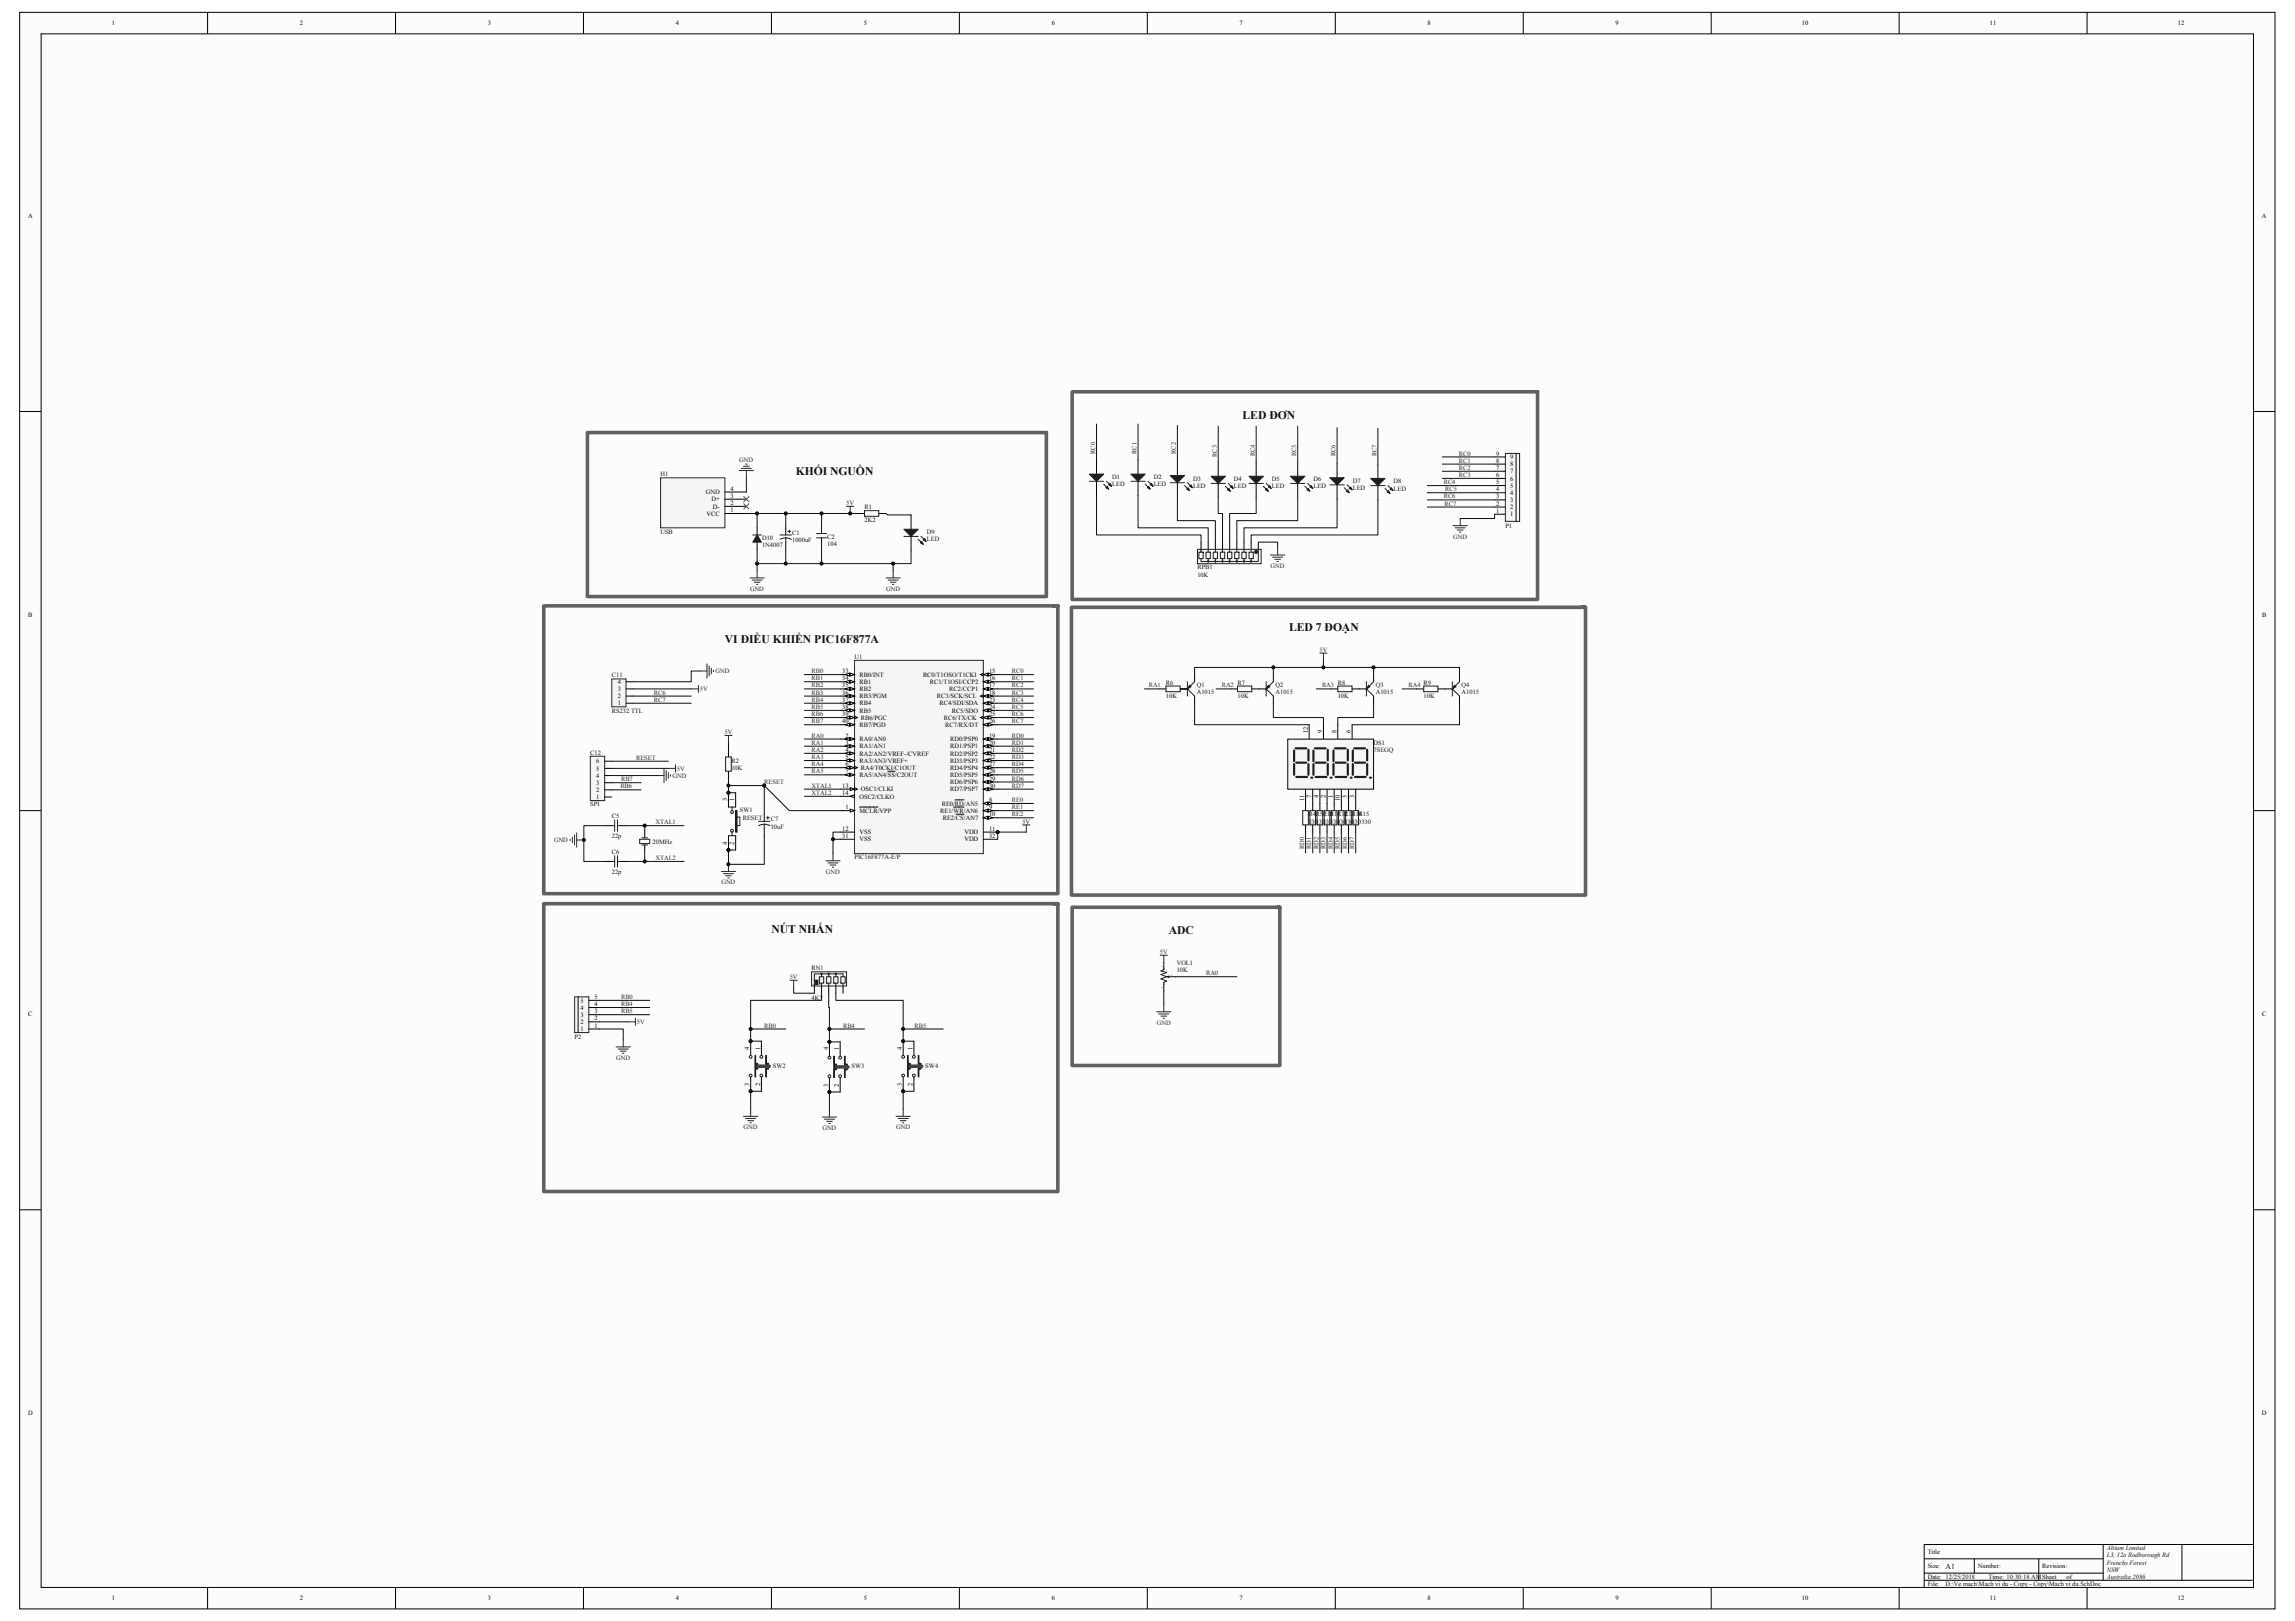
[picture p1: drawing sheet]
<svg xmlns="http://www.w3.org/2000/svg" width="841mm" height="594mm" viewBox="0 0 841 594" stroke-linecap="round" stroke-linejoin="round" font-family="sans-serif">
<defs><g id="words">
<g font-size="4.3" fill="#0e0e0e">
<text x="455.3" y="153.4">LED ĐƠN</text>
<text x="291.6" y="174.1">KHỐI NGUỒN</text>
<text x="472.4" y="231.3">LED 7 ĐOẠN</text>
<text x="265.6" y="235.5">VI ĐIỀU KHIỂN PIC16F877A</text>
<text x="282.7" y="342.1">NÚT NHẤN</text>
<text x="428.3" y="342.3">ADC</text>
</g>
<text font-size="2.8" fill="#0e0e0e" x="713" y="574.8">A1</text>
<g font-size="2.4">
<text x="41" y="9.3">1</text>
<text x="109.9" y="9.3">2</text>
<text x="178.8" y="9.3">3</text>
<text x="247.6" y="9.3">4</text>
<text x="316.5" y="9.3">5</text>
<text x="385.4" y="9.3">6</text>
<text x="454.3" y="9.3">7</text>
<text x="523.1" y="9.3">8</text>
<text x="592" y="9.3">9</text>
<text x="660.3" y="9.3">10</text>
<text x="729.2" y="9.3">11</text>
<text x="798" y="9.3">12</text>
<text x="10.3" y="79.8">A</text>
<text x="828.9" y="79.8">A</text>
<text x="548.3" y="166.9">9</text>
<text x="548.3" y="172.2">7</text>
<text x="548.3" y="169.5">8</text>
<text x="553.5" y="173.5">7</text>
<text x="553.5" y="170.9">8</text>
<text x="553.5" y="168.2">9</text>
<text x="267.7" y="179.8">4</text>
<text x="548.3" y="177.4">5</text>
<text x="548.3" y="174.8">6</text>
<text x="553.5" y="178.7">5</text>
<text x="553.5" y="176.1">6</text>
<text x="258.6" y="181.1">GND</text>
<text x="260.8" y="183.7">D+</text>
<text x="267.7" y="185">2</text>
<text x="267.7" y="182.4">3</text>
<text x="548.3" y="185.3">2</text>
<text x="548.3" y="182.7">3</text>
<text x="548.3" y="180">4</text>
<text x="553.5" y="184">3</text>
<text x="553.5" y="181.4">4</text>
<text x="258.9" y="189">VCC</text>
<text x="261.3" y="186.4">D-</text>
<text x="267.7" y="187.7">1</text>
<text x="548.3" y="187.9">1</text>
<text x="553.5" y="189.2">1</text>
<text x="553.5" y="186.6">2</text>
<text x="10.3" y="226">B</text>
<text x="828.9" y="226">B</text>
<text x="226.4" y="250.6">4</text>
<text x="308.6" y="246.7">33</text>
<text x="308.6" y="249.3">34</text>
<text x="308.6" y="251.9">35</text>
<text x="315" y="248">RB0/INT</text>
<text x="315" y="250.6">RB1</text>
<text x="338.2" y="248">RC0/T1OSO/T1CKI</text>
<text x="340.7" y="250.6">RC1/T1OSI/CCP2</text>
<text x="362.4" y="246.7">15</text>
<text x="362.4" y="249.3">16</text>
<text x="362.4" y="251.9">17</text>
<text x="226.4" y="255.9">2</text>
<text x="226.4" y="253.2">3</text>
<text x="308.6" y="254.6">36</text>
<text x="308.6" y="257.2">37</text>
<text x="315" y="253.2">RB2</text>
<text x="315" y="255.9">RB3/PGM</text>
<text x="343.4" y="255.9">RC3/SCK/SCL</text>
<text x="347.8" y="253.2">RC2/CCP1</text>
<text x="362.4" y="254.6">18</text>
<text x="362.4" y="257.2">23</text>
<text x="226.4" y="258.5">1</text>
<text x="308.6" y="259.8">38</text>
<text x="308.6" y="262.4">39</text>
<text x="315" y="258.5">RB4</text>
<text x="315" y="261.1">RB5</text>
<text x="315.5" y="263.7">RB6/PGC</text>
<text x="344.3" y="258.5">RC4/SDI/SDA</text>
<text x="345.9" y="263.7">RC6/TX/CK</text>
<text x="348.8" y="261.1">RC5/SDO</text>
<text x="362.4" y="259.8">24</text>
<text x="362.4" y="262.4">25</text>
<text x="308.6" y="265">40</text>
<text x="315" y="266.4">RB7/PGD</text>
<text x="346.4" y="266.4">RC7/RX/DT</text>
<text x="362.4" y="265">26</text>
<text x="479.2" y="268.7" transform="rotate(-90 479.2 268.7)">12</text>
<text x="484.4" y="268.7" transform="rotate(-90 484.4 268.7)">9</text>
<text x="489.7" y="268.7" transform="rotate(-90 489.7 268.7)">8</text>
<text x="494.9" y="268.7" transform="rotate(-90 494.9 268.7)">6</text>
<text x="309.8" y="270.3">2</text>
<text x="309.8" y="272.9">3</text>
<text x="309.8" y="275.5">4</text>
<text x="315" y="271.6">RA0/AN0</text>
<text x="315" y="274.2">RA1/AN1</text>
<text x="348.2" y="271.6">RD0/PSP0</text>
<text x="348.2" y="274.2">RD1/PSP1</text>
<text x="362.4" y="270.3">19</text>
<text x="362.4" y="272.9">20</text>
<text x="362.4" y="275.5">21</text>
<text x="218.5" y="279.7">6</text>
<text x="309.8" y="278.2">5</text>
<text x="309.8" y="280.8">6</text>
<text x="315" y="276.9">RA2/AN2/VREF-/CVREF</text>
<text x="315" y="279.5">RA3/AN3/VREF+</text>
<text x="348.2" y="276.9">RD2/PSP2</text>
<text x="348.2" y="279.5">RD3/PSP3</text>
<text x="362.4" y="278.2">22</text>
<text x="362.4" y="280.8">27</text>
<text x="218.5" y="287.6">3</text>
<text x="218.5" y="285">4</text>
<text x="218.5" y="282.4">5</text>
<text x="309.8" y="283.4">7</text>
<text x="315" y="284.7">RA5/AN4/SS/C2OUT</text>
<text x="315.5" y="282.1">RA4/T0CKI/C1OUT</text>
<text x="348.2" y="282.1">RD4/PSP4</text>
<text x="348.2" y="284.7">RD5/PSP5</text>
<text x="348.2" y="287.4">RD6/PSP6</text>
<text x="362.4" y="283.4">28</text>
<text x="362.4" y="286">29</text>
<text x="218.5" y="292.9">1</text>
<text x="218.5" y="290.2">2</text>
<text x="266.4" y="293.6" transform="rotate(-90 266.4 293.6)">3</text>
<text x="269.1" y="293.6" transform="rotate(-90 269.1 293.6)">1</text>
<text x="308.6" y="288.7">13</text>
<text x="308.6" y="291.3">14</text>
<text x="315" y="292.6">OSC2/CLKO</text>
<text x="315.5" y="290">OSC1/CLKI</text>
<text x="348.2" y="290">RD7/PSP7</text>
<text x="362.4" y="288.7">30</text>
<text x="362.4" y="293.9">8</text>
<text x="477.9" y="293.6" transform="rotate(-90 477.9 293.6)">11</text>
<text x="480.5" y="292.4" transform="rotate(-90 480.5 292.4)">7</text>
<text x="483.1" y="292.4" transform="rotate(-90 483.1 292.4)">4</text>
<text x="485.8" y="292.4" transform="rotate(-90 485.8 292.4)">2</text>
<text x="488.4" y="292.4" transform="rotate(-90 488.4 292.4)">1</text>
<text x="491" y="293.6" transform="rotate(-90 491 293.6)">10</text>
<text x="493.6" y="292.4" transform="rotate(-90 493.6 292.4)">5</text>
<text x="496.3" y="292.4" transform="rotate(-90 496.3 292.4)">3</text>
<text x="309.8" y="296.5">1</text>
<text x="315" y="297.9">MCLR/VPP</text>
<text x="344.5" y="297.9">RE1/WR/AN6</text>
<text x="345.1" y="295.2">RE0/RD/AN5</text>
<text x="362.4" y="296.5">9</text>
<text x="362.4" y="299.2">10</text>
<text x="308.6" y="304.4">12</text>
<text x="315" y="305.7">VSS</text>
<text x="345.5" y="300.5">RE2/CS/AN7</text>
<text x="353.4" y="305.7">VDD</text>
<text x="362.4" y="304.4">11</text>
<text x="266.4" y="309.5" transform="rotate(-90 266.4 309.5)">4</text>
<text x="269.1" y="309.5" transform="rotate(-90 269.1 309.5)">2</text>
<text x="308.6" y="307">31</text>
<text x="315" y="308.4">VSS</text>
<text x="353.4" y="308.4">VDD</text>
<text x="362.4" y="307">32</text>
<text x="212.8" y="370">4</text>
<text x="212.8" y="367.4">5</text>
<text x="217.9" y="371.3">3</text>
<text x="217.9" y="368.7">4</text>
<text x="217.9" y="366.1">5</text>
<text x="10.3" y="372.3">C</text>
<text x="212.8" y="377.9">1</text>
<text x="212.8" y="375.2">2</text>
<text x="212.8" y="372.6">3</text>
<text x="217.9" y="376.6">1</text>
<text x="217.9" y="373.9">2</text>
<text x="828.9" y="372.3">C</text>
<text x="274.6" y="384.7" transform="rotate(-90 274.6 384.7)">4</text>
<text x="278.5" y="384.7" transform="rotate(-90 278.5 384.7)">1</text>
<text x="303.4" y="384.9" transform="rotate(-90 303.4 384.9)">4</text>
<text x="307.4" y="384.9" transform="rotate(-90 307.4 384.9)">1</text>
<text x="330.4" y="384.7" transform="rotate(-90 330.4 384.7)">4</text>
<text x="334.4" y="384.7" transform="rotate(-90 334.4 384.7)">1</text>
<text x="274.6" y="397.9" transform="rotate(-90 274.6 397.9)">3</text>
<text x="278.5" y="397.9" transform="rotate(-90 278.5 397.9)">2</text>
<text x="303.4" y="398.2" transform="rotate(-90 303.4 398.2)">3</text>
<text x="307.4" y="398.2" transform="rotate(-90 307.4 398.2)">2</text>
<text x="330.4" y="397.9" transform="rotate(-90 330.4 397.9)">3</text>
<text x="334.4" y="397.9" transform="rotate(-90 334.4 397.9)">2</text>
<text x="10.3" y="518.5">D</text>
<text x="828.9" y="518.5">D</text>
<text x="706.4" y="569.4">Title</text>
<text x="706.4" y="574.6">Size:</text>
<text x="724.8" y="574.6">Number:</text>
<text x="748.4" y="574.6">Revision:</text>
<text x="706.4" y="578.6">Date: 12/25/2018</text>
<text x="706.4" y="581.2">File:</text>
<text x="728.7" y="578.6">Time: 10:30:18 AMSheet</text>
<text x="757.3" y="578.6">of</text>
<text x="41" y="586.4">1</text>
<text x="109.9" y="586.4">2</text>
<text x="178.8" y="586.4">3</text>
<text x="247.6" y="586.4">4</text>
<text x="316.5" y="586.4">5</text>
<text x="385.4" y="586.4">6</text>
<text x="454.3" y="586.4">7</text>
<text x="523.1" y="586.4">8</text>
<text x="592" y="586.4">9</text>
<text x="660.3" y="586.4">10</text>
<text x="729.2" y="586.4">11</text>
<text x="798" y="586.4">12</text>
</g>
<g font-size="2.4" fill="#262626">
<text x="401.3" y="166.4" transform="rotate(-90 401.3 166.4)">RC0</text>
<text x="416.5" y="166.4" transform="rotate(-90 416.5 166.4)">RC1</text>
<text x="430.9" y="166.4" transform="rotate(-90 430.9 166.4)">RC2</text>
<text x="445.9" y="167.4" transform="rotate(-90 445.9 167.4)">RC3</text>
<text x="459.8" y="167.2" transform="rotate(-90 459.8 167.2)">RC4</text>
<text x="475" y="167.2" transform="rotate(-90 475 167.2)">RC5</text>
<text x="489.4" y="167.2" transform="rotate(-90 489.4 167.2)">RC6</text>
<text x="504.4" y="167.2" transform="rotate(-90 504.4 167.2)">RC7</text>
<text x="534.6" y="166.9">RC0</text>
<text x="270.9" y="169.3">GND</text>
<text x="534.6" y="169.5">RC1</text>
<text x="534.6" y="172.2">RC2</text>
<text x="529.1" y="177.4">RC4</text>
<text x="534.6" y="174.8">RC3</text>
<text x="310.1" y="185">5V</text>
<text x="529.1" y="182.7">RC6</text>
<text x="529.3" y="185.3">RC7</text>
<text x="529.6" y="180">RC5</text>
<text x="532.5" y="197.4">GND</text>
<text x="465.6" y="208.1">GND</text>
<text x="274.9" y="216.5">GND</text>
<text x="324.7" y="216.5">GND</text>
<text x="483.5" y="238.8">5V</text>
<text x="262.2" y="246.7">GND</text>
<text x="297.4" y="246.7">RB0</text>
<text x="297.4" y="249.3">RB1</text>
<text x="297.4" y="251.9">RB2</text>
<text x="370.8" y="246.7">RC0</text>
<text x="370.8" y="249.3">RC1</text>
<text x="370.8" y="251.9">RC2</text>
<text x="420.9" y="251.9">RA1</text>
<text x="447.7" y="251.9">RA2</text>
<text x="484.4" y="251.9">RA3</text>
<text x="516.2" y="251.9">RA4</text>
<text x="239.6" y="254.6">RC6</text>
<text x="239.6" y="257.2">RC7</text>
<text x="256.4" y="253.2">5V</text>
<text x="297.4" y="254.6">RB3</text>
<text x="297.4" y="257.2">RB4</text>
<text x="370.8" y="254.6">RC3</text>
<text x="370.8" y="257.2">RC4</text>
<text x="297.4" y="259.8">RB5</text>
<text x="297.4" y="262.4">RB6</text>
<text x="370.8" y="259.8">RC5</text>
<text x="370.8" y="262.4">RC6</text>
<text x="265.5" y="269">5V</text>
<text x="297.4" y="265">RB7</text>
<text x="370.8" y="265">RC7</text>
<text x="297.4" y="270.3">RA0</text>
<text x="297.4" y="272.9">RA1</text>
<text x="297.4" y="275.5">RA2</text>
<text x="370.8" y="270.3">RD0</text>
<text x="370.8" y="272.9">RD1</text>
<text x="370.8" y="275.5">RD2</text>
<text x="233.1" y="278.4">RESET</text>
<text x="297.4" y="278.2">RA3</text>
<text x="297.4" y="280.8">RA4</text>
<text x="370.8" y="278.2">RD3</text>
<text x="370.8" y="280.8">RD4</text>
<text x="227.6" y="286.3">RB7</text>
<text x="246.5" y="285">GND</text>
<text x="248.1" y="282.4">5V</text>
<text x="280.1" y="287.4">RESET</text>
<text x="297.4" y="283.4">RA5</text>
<text x="370.8" y="283.4">RD5</text>
<text x="370.8" y="286">RD6</text>
<text x="227.3" y="288.9">RB6</text>
<text x="297.4" y="288.7">XTAL1</text>
<text x="297.4" y="291.3">XTAL2</text>
<text x="370.8" y="288.7">RD7</text>
<text x="370.8" y="293.9">RE0</text>
<text x="370.8" y="296.5">RE1</text>
<text x="370.8" y="299.2">RE2</text>
<text x="240.2" y="302">XTAL1</text>
<text x="374.6" y="301.8">5V</text>
<text x="203" y="308.6">GND</text>
<text x="477.9" y="311.2" transform="rotate(-90 477.9 311.2)">RD0</text>
<text x="480.5" y="311.2" transform="rotate(-90 480.5 311.2)">RD1</text>
<text x="483.1" y="311.2" transform="rotate(-90 483.1 311.2)">RD2</text>
<text x="485.8" y="311.2" transform="rotate(-90 485.8 311.2)">RD3</text>
<text x="488.4" y="311.2" transform="rotate(-90 488.4 311.2)">RD4</text>
<text x="491" y="311.2" transform="rotate(-90 491 311.2)">RD5</text>
<text x="493.6" y="311.2" transform="rotate(-90 493.6 311.2)">RD6</text>
<text x="496.3" y="311.2" transform="rotate(-90 496.3 311.2)">RD7</text>
<text x="240.2" y="315.2">XTAL2</text>
<text x="302.7" y="320.2">GND</text>
<text x="264.4" y="324.1">GND</text>
<text x="425" y="349.5">5V</text>
<text x="289.4" y="358.7">5V</text>
<text x="441.9" y="357.4">RA0</text>
<text x="227.6" y="366.1">RB0</text>
<text x="227.6" y="368.7">RB4</text>
<text x="227.6" y="371.3">RB5</text>
<text x="233.4" y="375.2">5V</text>
<text x="280.1" y="376.6">RB0</text>
<text x="308.9" y="376.6">RB4</text>
<text x="335.1" y="376.6">RB5</text>
<text x="423.9" y="375.5">GND</text>
<text x="225.8" y="388.4">GND</text>
<text x="272.5" y="413.8">GND</text>
<text x="328.4" y="413.8">GND</text>
<text x="301.4" y="414.1">GND</text>
</g>
<g font-size="2.4" fill="#0e0e0e">
<text x="242" y="174.5">H1</text>
<text x="407.6" y="175.6">D1</text>
<text x="407.6" y="178.2">LED</text>
<text x="422.8" y="175.6">D2</text>
<text x="422.8" y="178.2">LED</text>
<text x="437.2" y="176.1">D3</text>
<text x="437.2" y="178.7">LED</text>
<text x="452.2" y="176.4">D4</text>
<text x="452.2" y="179">LED</text>
<text x="466.1" y="176.4">D5</text>
<text x="466.1" y="179">LED</text>
<text x="481.3" y="176.4">D6</text>
<text x="481.3" y="179">LED</text>
<text x="495.7" y="176.9">D7</text>
<text x="495.7" y="179.5">LED</text>
<text x="510.7" y="177.2">D8</text>
<text x="510.7" y="179.8">LED</text>
<text x="316.8" y="191.3">2K2</text>
<text x="316.8" y="186.6">R1</text>
<text x="242" y="195.5">USB</text>
<text x="279.3" y="197.9">D10</text>
<text x="290.3" y="196">C1</text>
<text x="303.1" y="197.4">C2</text>
<text x="339.6" y="195.8">D9</text>
<text x="551.6" y="193.4">P1</text>
<text x="279.3" y="200.5">1N4007</text>
<text x="290.3" y="198.7">1000uF</text>
<text x="303.1" y="200">104</text>
<text x="339.6" y="198.4">LED</text>
<text x="438.8" y="208.7">RPB1</text>
<text x="438.8" y="211.3">10K</text>
<text x="313.1" y="241.4">U1</text>
<text x="224.2" y="248.2">C11</text>
<text x="427.3" y="250.9">R6</text>
<text x="438.5" y="251.7">Q1</text>
<text x="453.5" y="250.9">R7</text>
<text x="467.4" y="251.7">Q2</text>
<text x="490.2" y="250.9">R8</text>
<text x="504.1" y="251.7">Q3</text>
<text x="521.7" y="250.9">R9</text>
<text x="535.6" y="251.7">Q4</text>
<text x="427.3" y="255.6">10K</text>
<text x="438.5" y="254.3">A1015</text>
<text x="453.5" y="255.6">10K</text>
<text x="467.4" y="254.3">A1015</text>
<text x="490.2" y="255.6">10K</text>
<text x="504.1" y="254.3">A1015</text>
<text x="521.7" y="255.6">10K</text>
<text x="535.6" y="254.3">A1015</text>
<text x="224.2" y="261.1">RS232 TTL</text>
<text x="503.3" y="272.9">DS1</text>
<text x="503.3" y="275.5">7SEGQ</text>
<text x="216.3" y="276.6">C12</text>
<text x="268" y="279.5">R2</text>
<text x="268" y="282.1">10K</text>
<text x="216.3" y="295.5">SPI</text>
<text x="224.2" y="299.7">C5</text>
<text x="271.1" y="297.6">SW1</text>
<text x="479.5" y="299.2">R4</text>
<text x="482.1" y="299.2">R5</text>
<text x="484.7" y="299.2">R10</text>
<text x="487.3" y="299.2">R11</text>
<text x="490" y="299.2">R12</text>
<text x="492.6" y="299.2">R13</text>
<text x="495.2" y="299.2">R14</text>
<text x="497.8" y="299.2">R15</text>
<text x="272.2" y="300.5">RESET</text>
<text x="282.4" y="301">C7</text>
<text x="282.4" y="303.6">10uF</text>
<text x="479.5" y="301.8">330330330330330330330330</text>
<text x="224.2" y="307">22p</text>
<text x="239.1" y="309.1">20MHz</text>
<text x="224.2" y="312.8">C6</text>
<text x="313.1" y="314.9">PIC16F877A-E/P</text>
<text x="224.2" y="320.2">22p</text>
<text x="431.2" y="353.7">VOL1</text>
<text x="297.4" y="355.6">RN1</text>
<text x="431.2" y="356.3">10K</text>
<text x="297.4" y="366.6">4K7</text>
<text x="210.5" y="380.7">P2</text>
<text x="283.2" y="391.2">SW2</text>
<text x="312.1" y="391.5">SW3</text>
<text x="339.1" y="391.2">SW4</text>
<text x="772" y="568.1">Altium Limited</text>
<text x="772" y="570.7">L3, 12a Rodborough Rd</text>
<text x="772" y="573.3">Frenchs Forest</text>
<text x="772" y="575.9">NSW</text>
<text x="713" y="581.2">D:\Ve mach\Mach vi du - Copy - Copy\Mach vi du.SchDoc</text>
<text x="772" y="578.6">Australia 2086</text>
</g>
<g font-size=".9" fill="#0e0e0e">
<text x="426.2" y="354.5" transform="rotate(-90 426.2 354.5)">1</text>
<text x="429.1" y="357.7">2</text>
<text x="426.2" y="361.9" transform="rotate(-90 426.2 361.9)">3</text>
</g>
</g></defs>
<path d="M7.2 4.6h826.5v585h-826.5z" fill="#fcfcfc"/>
<path d="M7.2 4.5h826.5v585.1h-826.5z" fill="none" stroke="#000" stroke-width=".37"/>
<path d="M15.1 12.4h810.7v569.3h-810.7z" fill="#fcfcfc"/>
<g fill="none" stroke="#000" stroke-width=".37">
<path d="M15.1 12.4h810.7v569.3h-810.7zM76.1 4.5v7.9M144.9 4.5v7.9M213.8 4.5v7.9M282.7 4.5v7.9M351.6 4.5v7.9M420.4 4.5v7.9M489.3 4.5v7.9M558.2 4.5v7.9M627.1 4.5v7.9M695.9 4.5v7.9M764.8 4.5v7.9"/>
<path d="M7.2 150.8h7.9M825.8 150.8h7.9M287.9 193.4v2.6M287.9 198.7v2.6M314.2 188.2h2.6M322 188.2h2.7M7.2 297h7.9M825.8 297h7.9M7.2 443.3h7.9M825.8 443.3h7.9M705.1 571.2h65.6M705.1 579.1h120.7"/>
<path d="M705.1 576.5h65.6M723.5 571.2v5.3M747.1 571.2v7.9M770.7 566v13.1M799.6 566h-94.5v15.7M825.8 566h-26.2v13.1M76.1 581.7v7.9M144.9 581.7v7.9M213.8 581.7v7.9M282.7 581.7v7.9M351.6 581.7v7.9M420.4 581.7v7.9"/>
<path d="M489.3 581.7v7.9M558.2 581.7v7.9M627.1 581.7v7.9M695.9 581.7v7.9M764.8 581.7v7.9"/>
</g>
<path d="M285.8 196h4.2M287.9 197.1v1.6M287.9 197.1l2.1 .5M287.9 197.1l-2 .5M288.7 194.7h1.1M289.3 194.2v1.1M316.8 187.1h5.2v2.1h-5.2z" fill="none" stroke="#1c1c1c" stroke-width=".37"/>
<path d="M310.2 185.5h2.7M311.6 185.5v2.7M324.7 211.8h5.2M325.5 212.6h3.6M326.2 213.4h2.1M327 214.1h.6M327.3 209.2v2.6" fill="none" stroke="#262626" stroke-width=".37"/>
<circle cx="311.5" cy="188.2" r=".51" fill="#0e0e0e" stroke="#0e0e0e" stroke-width=".37"/>
<path d="M313.2 242h47.1v70.8h-47.1z" fill="#f5f5f5"/>
<path d="M313.1 242h47.2v70.8h-47.2z" fill="none" stroke="#262626" stroke-width=".37"/>
<path d="M307.9 270.8h5.2" fill="none" stroke="#000" stroke-width=".37"/>
<path d="M311.6 270.3l1.5 .5-1.5 .5z" fill="#fcfcfc"/>
<path d="M311.6 270.3l1.5 .5-1.5 .5z" fill="none" stroke="#000" stroke-width=".37"/>
<path d="M309.7 270.8l1.6-.5v1z" fill="#fcfcfc"/>
<path d="M307.9 273.4h5.2M309.7 270.8l1.6-.5v1z" fill="none" stroke="#000" stroke-width=".37"/>
<path d="M311.6 272.9l1.5 .5-1.5 .6z" fill="#fcfcfc"/>
<path d="M311.6 272.9l1.5 .5-1.5 .6z" fill="none" stroke="#000" stroke-width=".37"/>
<path d="M309.7 273.4l1.6-.5v1.1z" fill="#fcfcfc"/>
<path d="M307.9 276.1h5.2M309.7 273.4l1.6-.5v1.1z" fill="none" stroke="#000" stroke-width=".37"/>
<path d="M311.6 275.5l1.5 .6-1.5 .5z" fill="#fcfcfc"/>
<path d="M311.6 275.5l1.5 .6-1.5 .5z" fill="none" stroke="#000" stroke-width=".37"/>
<path d="M309.7 276.1l1.6-.6v1.1z" fill="#fcfcfc"/>
<path d="M307.9 278.7h5.2M309.7 276.1l1.6-.6v1.1z" fill="none" stroke="#000" stroke-width=".37"/>
<path d="M311.6 278.2l1.5 .5-1.5 .5z" fill="#fcfcfc"/>
<path d="M311.6 278.2l1.5 .5-1.5 .5z" fill="none" stroke="#000" stroke-width=".37"/>
<path d="M309.7 278.7l1.6-.5v1z" fill="#fcfcfc"/>
<path d="M309.7 278.7l1.6-.5v1zM307.9 281.3h5.2M313.1 280.8l1.1 .5-1.1 .5" fill="none" stroke="#000" stroke-width=".37"/>
<path d="M311.6 280.8l1.5 .5-1.5 .5z" fill="#fcfcfc"/>
<path d="M311.6 280.8l1.5 .5-1.5 .5z" fill="none" stroke="#000" stroke-width=".37"/>
<path d="M309.7 281.3l1.6-.5v1z" fill="#fcfcfc"/>
<path d="M307.9 283.9h5.2M309.7 281.3l1.6-.5v1z" fill="none" stroke="#000" stroke-width=".37"/>
<path d="M311.6 283.4l1.5 .5-1.5 .6z" fill="#fcfcfc"/>
<path d="M311.6 283.4l1.5 .5-1.5 .6z" fill="none" stroke="#000" stroke-width=".37"/>
<path d="M309.7 283.9l1.6-.5v1.1z" fill="#fcfcfc"/>
<path d="M307.9 247.2h5.2M309.7 283.9l1.6-.5v1.1zM325.4 282.6h2.6" fill="none" stroke="#000" stroke-width=".37"/>
<path d="M311.6 246.7l1.5 .5-1.5 .5z" fill="#fcfcfc"/>
<path d="M311.6 246.7l1.5 .5-1.5 .5z" fill="none" stroke="#000" stroke-width=".37"/>
<path d="M309.7 247.2l1.6-.5v1z" fill="#fcfcfc"/>
<path d="M307.9 249.8h5.2M309.7 247.2l1.6-.5v1z" fill="none" stroke="#000" stroke-width=".37"/>
<path d="M311.6 249.3l1.5 .5-1.5 .5z" fill="#fcfcfc"/>
<path d="M311.6 249.3l1.5 .5-1.5 .5z" fill="none" stroke="#000" stroke-width=".37"/>
<path d="M309.7 249.8l1.6-.5v1z" fill="#fcfcfc"/>
<path d="M307.9 252.4h5.2M309.7 249.8l1.6-.5v1z" fill="none" stroke="#000" stroke-width=".37"/>
<path d="M311.6 251.9l1.5 .5-1.5 .6z" fill="#fcfcfc"/>
<path d="M311.6 251.9l1.5 .5-1.5 .6z" fill="none" stroke="#000" stroke-width=".37"/>
<path d="M309.7 252.4l1.6-.5v1.1z" fill="#fcfcfc"/>
<path d="M307.9 255.1h5.2M309.7 252.4l1.6-.5v1.1z" fill="none" stroke="#000" stroke-width=".37"/>
<path d="M311.6 254.5l1.5 .6-1.5 .5z" fill="#fcfcfc"/>
<path d="M311.6 254.5l1.5 .6-1.5 .5z" fill="none" stroke="#000" stroke-width=".37"/>
<path d="M309.7 255.1l1.6-.6v1.1z" fill="#fcfcfc"/>
<path d="M307.9 257.7h5.2M309.7 255.1l1.6-.6v1.1z" fill="none" stroke="#000" stroke-width=".37"/>
<path d="M311.6 257.2l1.5 .5-1.5 .5z" fill="#fcfcfc"/>
<path d="M311.6 257.2l1.5 .5-1.5 .5z" fill="none" stroke="#000" stroke-width=".37"/>
<path d="M309.7 257.7l1.6-.5v1z" fill="#fcfcfc"/>
<path d="M309.7 257.7l1.6-.5v1zM307.9 260.3h5.2" fill="none" stroke="#000" stroke-width=".37"/>
<path d="M311.6 259.8l1.5 .5-1.5 .5z" fill="#fcfcfc"/>
<path d="M311.6 259.8l1.5 .5-1.5 .5z" fill="none" stroke="#000" stroke-width=".37"/>
<path d="M309.7 260.3l1.6-.5v1z" fill="#fcfcfc"/>
<path d="M307.9 262.9h5.2M309.7 260.3l1.6-.5v1zM313.1 262.4l1.1 .5-1.1 .6" fill="none" stroke="#000" stroke-width=".37"/>
<path d="M311.6 262.4l1.5 .5-1.5 .6z" fill="#fcfcfc"/>
<path d="M311.6 262.4l1.5 .5-1.5 .6z" fill="none" stroke="#000" stroke-width=".37"/>
<path d="M309.7 262.9l1.6-.5v1.1z" fill="#fcfcfc"/>
<path d="M307.9 265.6h5.2M309.7 262.9l1.6-.5v1.1z" fill="none" stroke="#000" stroke-width=".37"/>
<path d="M311.6 265l1.5 .6-1.5 .5z" fill="#fcfcfc"/>
<path d="M311.6 265l1.5 .6-1.5 .5z" fill="none" stroke="#000" stroke-width=".37"/>
<path d="M309.7 265.6l1.6-.6v1.1z" fill="#fcfcfc"/>
<path d="M360.4 247.2h5.2M360.4 246.7l-1.1 .5 1.1 .5M309.7 265.6l1.6-.6v1.1z" fill="none" stroke="#000" stroke-width=".37"/>
<path d="M360.4 247.2l1.5-.5v1z" fill="#fcfcfc"/>
<path d="M360.4 247.2l1.5-.5v1z" fill="none" stroke="#000" stroke-width=".37"/>
<path d="M362.2 246.7l1.6 .5-1.6 .5z" fill="#fcfcfc"/>
<path d="M360.4 249.8h5.2M362.2 246.7l1.6 .5-1.6 .5z" fill="none" stroke="#000" stroke-width=".37"/>
<path d="M360.4 249.8l1.5-.5v1z" fill="#fcfcfc"/>
<path d="M360.4 249.8l1.5-.5v1z" fill="none" stroke="#000" stroke-width=".37"/>
<path d="M362.2 249.3l1.6 .5-1.6 .5z" fill="#fcfcfc"/>
<path d="M360.4 252.4h5.2M362.2 249.3l1.6 .5-1.6 .5z" fill="none" stroke="#000" stroke-width=".37"/>
<path d="M360.4 252.4l1.5-.5v1.1z" fill="#fcfcfc"/>
<path d="M360.4 252.4l1.5-.5v1.1z" fill="none" stroke="#000" stroke-width=".37"/>
<path d="M362.2 251.9l1.6 .5-1.6 .6z" fill="#fcfcfc"/>
<path d="M360.4 255.1h5.2M360.4 254.5l-1.1 .6 1.1 .5M362.2 251.9l1.6 .5-1.6 .6z" fill="none" stroke="#000" stroke-width=".37"/>
<path d="M360.4 255.1l1.5-.6v1.1z" fill="#fcfcfc"/>
<path d="M360.4 255.1l1.5-.6v1.1z" fill="none" stroke="#000" stroke-width=".37"/>
<path d="M362.2 254.5l1.6 .6-1.6 .5z" fill="#fcfcfc"/>
<path d="M360.4 257.7h5.2M362.2 254.5l1.6 .6-1.6 .5z" fill="none" stroke="#000" stroke-width=".37"/>
<path d="M360.4 257.7l1.5-.5v1z" fill="#fcfcfc"/>
<path d="M360.4 257.7l1.5-.5v1z" fill="none" stroke="#000" stroke-width=".37"/>
<path d="M362.2 257.2l1.6 .5-1.6 .5z" fill="#fcfcfc"/>
<path d="M362.2 257.2l1.6 .5-1.6 .5zM360.4 260.3h5.2" fill="none" stroke="#000" stroke-width=".37"/>
<path d="M360.4 260.3l1.5-.5v1z" fill="#fcfcfc"/>
<path d="M360.4 260.3l1.5-.5v1z" fill="none" stroke="#000" stroke-width=".37"/>
<path d="M362.2 259.8l1.6 .5-1.6 .5z" fill="#fcfcfc"/>
<path d="M362.2 259.8l1.6 .5-1.6 .5zM360.4 262.9h5.2M360.4 262.4l-1.1 .5 1.1 .6" fill="none" stroke="#000" stroke-width=".37"/>
<path d="M360.4 262.9l1.5-.5v1.1z" fill="#fcfcfc"/>
<path d="M360.4 262.9l1.5-.5v1.1z" fill="none" stroke="#000" stroke-width=".37"/>
<path d="M362.2 262.4l1.6 .5-1.6 .6z" fill="#fcfcfc"/>
<path d="M360.4 265.6h5.2M362.2 262.4l1.6 .5-1.6 .6z" fill="none" stroke="#000" stroke-width=".37"/>
<path d="M360.4 265.6l1.5-.6v1.1z" fill="#fcfcfc"/>
<path d="M360.4 265.6l1.5-.6v1.1z" fill="none" stroke="#000" stroke-width=".37"/>
<path d="M362.2 265l1.6 .6-1.6 .5z" fill="#fcfcfc"/>
<path d="M360.4 270.8h5.2M362.2 265l1.6 .6-1.6 .5z" fill="none" stroke="#000" stroke-width=".37"/>
<path d="M360.4 270.8l1.5-.5v1z" fill="#fcfcfc"/>
<path d="M360.4 270.8l1.5-.5v1z" fill="none" stroke="#000" stroke-width=".37"/>
<path d="M362.2 270.3l1.6 .5-1.6 .5z" fill="#fcfcfc"/>
<path d="M360.4 273.4h5.2M362.2 270.3l1.6 .5-1.6 .5z" fill="none" stroke="#000" stroke-width=".37"/>
<path d="M360.4 273.4l1.5-.5v1.1z" fill="#fcfcfc"/>
<path d="M360.4 273.4l1.5-.5v1.1z" fill="none" stroke="#000" stroke-width=".37"/>
<path d="M362.2 272.9l1.6 .5-1.6 .6z" fill="#fcfcfc"/>
<path d="M360.4 276.1h5.2M362.2 272.9l1.6 .5-1.6 .6z" fill="none" stroke="#000" stroke-width=".37"/>
<path d="M360.4 276.1l1.5-.6v1.1z" fill="#fcfcfc"/>
<path d="M360.4 276.1l1.5-.6v1.1z" fill="none" stroke="#000" stroke-width=".37"/>
<path d="M362.2 275.5l1.6 .6-1.6 .5z" fill="#fcfcfc"/>
<path d="M360.4 278.7h5.2M362.2 275.5l1.6 .6-1.6 .5z" fill="none" stroke="#000" stroke-width=".37"/>
<path d="M360.4 278.7l1.5-.5v1z" fill="#fcfcfc"/>
<path d="M360.4 278.7l1.5-.5v1z" fill="none" stroke="#000" stroke-width=".37"/>
<path d="M362.2 278.2l1.6 .5-1.6 .5z" fill="#fcfcfc"/>
<path d="M362.2 278.2l1.6 .5-1.6 .5zM360.4 281.3h5.2" fill="none" stroke="#000" stroke-width=".37"/>
<path d="M360.4 281.3l1.5-.5v1z" fill="#fcfcfc"/>
<path d="M360.4 281.3l1.5-.5v1z" fill="none" stroke="#000" stroke-width=".37"/>
<path d="M362.2 280.8l1.6 .5-1.6 .5z" fill="#fcfcfc"/>
<path d="M360.4 283.9h5.2M362.2 280.8l1.6 .5-1.6 .5z" fill="none" stroke="#000" stroke-width=".37"/>
<path d="M360.4 283.9l1.5-.5v1.1z" fill="#fcfcfc"/>
<path d="M360.4 283.9l1.5-.5v1.1z" fill="none" stroke="#000" stroke-width=".37"/>
<path d="M362.2 283.4l1.6 .5-1.6 .6z" fill="#fcfcfc"/>
<path d="M360.4 286.6h5.2M362.2 283.4l1.6 .5-1.6 .6z" fill="none" stroke="#000" stroke-width=".37"/>
<path d="M360.4 286.6l1.5-.6v1.1z" fill="#fcfcfc"/>
<path d="M360.4 286.6l1.5-.6v1.1z" fill="none" stroke="#000" stroke-width=".37"/>
<path d="M362.2 286l1.6 .6-1.6 .5z" fill="#fcfcfc"/>
<path d="M360.4 289.2h5.2M362.2 286l1.6 .6-1.6 .5z" fill="none" stroke="#000" stroke-width=".37"/>
<path d="M360.4 289.2l1.5-.5v1z" fill="#fcfcfc"/>
<path d="M360.4 289.2l1.5-.5v1z" fill="none" stroke="#000" stroke-width=".37"/>
<path d="M362.2 288.7l1.6 .5-1.6 .5z" fill="#fcfcfc"/>
<path d="M360.4 294.4h5.2M362.2 288.7l1.6 .5-1.6 .5z" fill="none" stroke="#000" stroke-width=".37"/>
<path d="M360.4 294.4l1.5-.5v1z" fill="#fcfcfc"/>
<path d="M360.4 294.4l1.5-.5v1z" fill="none" stroke="#000" stroke-width=".37"/>
<path d="M362.2 293.9l1.6 .5-1.6 .5z" fill="#fcfcfc"/>
<path d="M350 293.1h3.2M360.4 297h5.2M362.2 293.9l1.6 .5-1.6 .5z" fill="none" stroke="#000" stroke-width=".37"/>
<path d="M360.4 297l1.5-.5v1.1z" fill="#fcfcfc"/>
<path d="M360.4 297l1.5-.5v1.1z" fill="none" stroke="#000" stroke-width=".37"/>
<path d="M362.2 296.5l1.6 .5-1.6 .6z" fill="#fcfcfc"/>
<path d="M349.4 295.7h3.8M360.4 299.7h5.2M362.2 296.5l1.6 .5-1.6 .6z" fill="none" stroke="#000" stroke-width=".37"/>
<path d="M360.4 299.7l1.5-.6v1.1z" fill="#fcfcfc"/>
<path d="M360.4 299.7l1.5-.6v1.1z" fill="none" stroke="#000" stroke-width=".37"/>
<path d="M362.2 299.1l1.6 .6-1.6 .5z" fill="#fcfcfc"/>
<path d="M307.9 297h5.2M350.4 298.4h2.8M362.2 299.1l1.6 .6-1.6 .5zM307.9 304.9h5.2M307.9 307.5h5.2" fill="none" stroke="#000" stroke-width=".37"/>
<path d="M311.6 296.5l1.5 .5-1.5 .6z" fill="#fcfcfc"/>
<path d="M307.9 289.2h5.2M311.6 296.5l1.5 .5-1.5 .6zM313.1 288.7l1.1 .5-1.1 .5M315 295.7h6.7" fill="none" stroke="#000" stroke-width=".37"/>
<path d="M311.6 288.7l1.5 .5-1.5 .5z" fill="#fcfcfc"/>
<path d="M307.9 291.8h5.2M311.6 288.7l1.5 .5-1.5 .5z" fill="none" stroke="#000" stroke-width=".37"/>
<path d="M311.6 291.8l1.5-.5v1z" fill="#fcfcfc"/>
<g fill="none" stroke="#000" stroke-width=".37">
<path d="M266.9 274.7v2.7M266.9 282.6v2.6M280.1 298.4v2.6M311.6 291.8l1.5-.5v1zM221.8 302.6h2.6M221.8 315.7h2.6M227.1 302.6h2.6M227.1 315.7h2.6M236.3 304.4v2.6M236.3 309.6v2.7M280.1 303.6v2.6M360.4 304.9h5.2"/>
<path d="M360.4 307.5h5.2"/>
</g>
<g fill="#0e0e0e" stroke="#0e0e0e" stroke-width=".37">
<circle cx="365.6" cy="304.9" r=".51"/>
<circle cx="266.9" cy="316.7" r=".51"/>
<circle cx="213.9" cy="307.8" r=".51"/>
</g>
<g fill="none" stroke="#1c1c1c" stroke-width=".37">
<path d="M265.9 277.4h2.1v5.2h-2.1zM280.9 299.7h1M281.4 299.1v1.1M224.4 302.6h.8M224.4 315.7h.8M225.2 300.5v4.2M225.2 313.6v4.2M226.3 300.5v4.2M226.3 313.6v4.2M226.3 302.6h.8M226.3 315.7h.8M234.4 307.5h3.7v1.6h-3.7z"/>
<path d="M235.2 307h2.1M235.2 309.6h2.1M278 301h4.2M280.1 302v1.6M280.1 302l2 .6M280.1 302l-2.1 .6"/>
</g>
<g fill="none" stroke="#262626" stroke-width=".37">
<path d="M265.6 269.5h2.7M266.9 269.5v2.6M209 307.5v.6M209.8 306.8v2.1M210.5 306v3.6M211.3 305.2v5.2M211.3 307.8h2.7M264.3 319.3h5.3M266.9 316.7v2.6M302.6 315.4h5.3M303.4 316.2h3.7M304.2 317h2.1"/>
<path d="M305 317.8h.5M305.3 312.8v2.6M374.8 302.3h2.6M376.1 302.3v2.6M265.1 320.1h3.7M265.9 320.9h2.1M266.7 321.7h.5"/>
</g>
<path d="M242.1 175.1h23.5v18.3h-23.5z" fill="#f5f5f5"/>
<path d="M242.1 175.1h23.5v18.3h-23.5zM270.9 172.4h5.2M271.7 171.6h3.6M272.5 170.9h2.1M273.2 170.1h.6M273.5 172.4v2.7" fill="none" stroke="#262626" stroke-width=".37"/>
<path d="M265.6 188.2h7.9M265.6 185.5h7.9M265.6 182.9h7.9M265.6 180.3h7.9" fill="none" stroke="#000" stroke-width=".37"/>
<path d="M272.5 181.9l2.1 2.1M272.5 184.5l2.1 2.1M274.6 181.9l-2.1 2.1M274.6 184.5l-2.1 2.1" fill="none" stroke="#4c4c4c" stroke-width=".37"/>
<circle cx="268.2" cy="304.4" r=".51" fill="none" stroke="#1c1c1c" stroke-width=".37"/>
<path d="M269.6 297.1h.5v7.8h-.5z" fill="#1c1c1c"/>
<path d="M269.6 297.1h.5v7.8h-.5z" fill="none" stroke="#1c1c1c" stroke-width=".37"/>
<path d="M270.1 299.4h1v3.1h-1z" fill-rule="evenodd" fill="#fefefe" stroke="#1c1c1c" stroke-width=".37"/>
<path d="M266.9 295.7h1.4M268.1 298.1a.51 .51 0 0 1-.2-.9 .51 .51 0 0 1 .8 .2 .51 .51 0 0 1-.5 .7M269.6 295.7h-1.3v1.3M266.9 306.2h1.4M268.3 304.9v1.3h1.3" fill="none" stroke="#1c1c1c" stroke-width=".37"/>
<g fill="none" stroke="#000" stroke-width=".37">
<path d="M479.7 265.6v5.2M485 265.6v5.2M490.2 265.6v5.2M495.5 265.6v5.2M266.9 290.5v5.2M269.6 290.5v5.2M478.4 289.2v5.2M481 289.2v5.2M483.7 289.2v5.2M486.3 289.2v5.2M488.9 289.2v5.2M491.5 289.2v5.2"/>
<path d="M494.2 289.2v5.2M496.8 289.2v5.2M266.9 306.2v5.3M269.6 306.2v5.3"/>
</g>
<g fill="#0e0e0e" stroke="#0e0e0e" stroke-width=".37">
<circle cx="266.9" cy="290.5" r=".51"/>
<circle cx="266.9" cy="311.5" r=".51"/>
</g>
<path d="M471.9 270.9h31.4v18.3h-31.4z" fill="#f5f5f5"/>
<path d="M471.9 270.8h31.4v18.4h-31.4z" fill="none" stroke="#000" stroke-width=".37"/>
<path d="M501 274.7v4" fill="none" stroke="#1c1c1c" stroke-width=".79"/>
<circle cx="502" cy="285" r=".39" fill="#1c1c1c"/>
<path d="M493.9 274.7v4M495.7 275v3.9M495.7 280v3.9M496.3 274.2h3.9M496.5 279.5h3.7M501 280v3.9M496.5 284.7h4" fill="none" stroke="#1c1c1c" stroke-width=".79"/>
<circle cx="495" cy="285" r=".39" fill="#1c1c1c"/>
<path d="M486.6 274.7v4M488.7 275v3.9M488.7 280v3.9M489.2 274.2h3.9M489.4 279.5h3.7M493.9 280v3.9M489.4 284.7h4" fill="none" stroke="#1c1c1c" stroke-width=".79"/>
<circle cx="487.6" cy="285" r=".39" fill="#1c1c1c"/>
<path d="M479.5 274.7v4M481.3 275v3.9M481.3 280v3.9M481.8 274.2h4M482.1 279.5h3.7M486.6 280v3.9M482.1 284.7h3.9" fill="none" stroke="#1c1c1c" stroke-width=".79"/>
<circle cx="480.5" cy="285" r=".39" fill="#1c1c1c"/>
<path d="M474.2 275v3.9M474.2 280v3.9M474.7 274.2h4M475 279.5h3.7M479.5 280v3.9M475 284.7h3.9" fill="none" stroke="#1c1c1c" stroke-width=".79"/>
<circle cx="280.1" cy="287.9" r=".51" fill="#0e0e0e" stroke="#0e0e0e" stroke-width=".37"/>
<path d="M289.5 359.2h2.6M290.8 359.2v2.6M272.5 409.1h5.2M273.2 409.9h3.7M274 410.6h2.1M274.8 411.4h.5M275.1 406.5v2.6" fill="none" stroke="#262626" stroke-width=".37"/>
<path d="M435.1 249.8v5.3M435.1 252.4l2.7 2.7M437.8 249.8l-1.9 1.9" fill="none" stroke="#1c1c1c" stroke-width=".37"/>
<path d="M432.5 252.4h2.6M437.8 247.2v2.6M437.8 255.1v2.6" fill="none" stroke="#000" stroke-width=".37"/>
<path d="M435.9 251.1l.5 .6-1.3 .7z" fill="#1c1c1c"/>
<path d="M435.9 251.1l.5 .6-1.3 .7zM464 249.8v5.3M464 252.4l2.6 2.7M466.6 249.8l-1.8 1.9" fill="none" stroke="#1c1c1c" stroke-width=".37"/>
<path d="M461.4 252.4h2.6M466.6 247.2v2.6M466.6 255.1v2.6" fill="none" stroke="#000" stroke-width=".37"/>
<path d="M464.8 251.1l.5 .6-1.3 .7z" fill="#1c1c1c"/>
<path d="M464.8 251.1l.5 .6-1.3 .7zM500.7 249.8v5.3M500.7 252.4l2.6 2.7M503.3 249.8l-1.8 1.9" fill="none" stroke="#1c1c1c" stroke-width=".37"/>
<path d="M498.1 252.4h2.6M503.3 247.2v2.6M503.3 255.1v2.6" fill="none" stroke="#000" stroke-width=".37"/>
<path d="M501.5 251.1l.5 .6-1.3 .7z" fill="#1c1c1c"/>
<path d="M501.5 251.1l.5 .6-1.3 .7zM532.2 249.8v5.3M532.2 252.4l2.6 2.7M534.8 249.8l-1.8 1.9" fill="none" stroke="#1c1c1c" stroke-width=".37"/>
<path d="M529.6 252.4h2.6M534.8 247.2v2.6M534.8 255.1v2.6" fill="none" stroke="#000" stroke-width=".37"/>
<path d="M533 251.1l.5 .6-1.3 .7z" fill="#1c1c1c"/>
<g fill="none" stroke="#1c1c1c" stroke-width=".37">
<path d="M427.3 251.4h5.2v2.1h-5.2zM453.5 251.4h5.2v2.1h-5.2zM490.2 251.4h5.3v2.1h-5.3zM521.7 251.4h5.2v2.1h-5.2zM533 251.1l.5 .6-1.3 .7zM477.4 297h2v5.3h-2zM480 297h2.1v5.3h-2.1zM482.6 297h2.1v5.3h-2.1zM485.2 297h2.1v5.3h-2.1zM487.9 297h2v5.3h-2zM490.5 297h2.1v5.3h-2.1zM493.1 297h2.1v5.3h-2.1z"/>
<path d="M495.7 297h2.1v5.3h-2.1z"/>
</g>
<path d="M483.7 239.3h2.6M485 239.3v2.7M301.3 409.3h5.3M302.1 410.1h3.7M302.9 410.9h2.1M303.7 411.7h.5M303.9 406.7v2.6M328.3 409.1h5.3M329.1 409.9h3.7M329.9 410.6h2.1M330.7 411.4h.5M331 406.5v2.6" fill="none" stroke="#262626" stroke-width=".37"/>
<g fill="none" stroke="#000" stroke-width=".37">
<path d="M401.8 168.5v5.2M401.8 176.4v5.2M424.6 252.4h2.7M432.5 252.4h2.6M450.9 252.4h2.6M458.7 252.4h2.7M487.6 252.4h2.6M495.5 252.4h2.6M519.1 252.4h2.6M527 252.4h2.6M478.4 294.4v2.6M481 294.4v2.6"/>
<path d="M483.7 294.4v2.6M486.3 294.4v2.6M488.9 294.4v2.6M491.5 294.4v2.6M494.2 294.4v2.6M496.8 294.4v2.6M478.4 302.3v2.6M481 302.3v2.6M483.7 302.3v2.6M486.3 302.3v2.6M488.9 302.3v2.6M491.5 302.3v2.6"/>
<path d="M494.2 302.3v2.6M496.8 302.3v2.6"/>
</g>
<path d="M399.2 173.7h5.2l-2.6 2.7z" fill="#1c1c1c"/>
<path d="M399.2 173.7h5.2l-2.6 2.7zM404.4 177.4l1.9 1.8M405.5 176.4l1.8 1.8" fill="none" stroke="#1c1c1c" stroke-width=".37"/>
<path d="M405.2 178.7l.5-.5 .6 1z" fill="#1c1c1c"/>
<path d="M405.2 178.7l.5-.5 .6 1z" fill="none" stroke="#1c1c1c" stroke-width=".37"/>
<path d="M406.3 177.7l.5-.6 .5 1.1z" fill="#1c1c1c"/>
<path d="M399.2 176.4h5.2M406.8 177.1l.5 1.1-1-.5z" fill="none" stroke="#1c1c1c" stroke-width=".37"/>
<path d="M417 168.5v5.2M417 176.4v5.2" fill="none" stroke="#000" stroke-width=".37"/>
<path d="M414.4 173.7h5.3l-2.7 2.7z" fill="#1c1c1c"/>
<path d="M414.4 173.7h5.3l-2.7 2.7zM419.7 177.4l1.8 1.8M420.7 176.4l1.8 1.8" fill="none" stroke="#1c1c1c" stroke-width=".37"/>
<path d="M420.4 178.7l.6-.5 .5 1z" fill="#1c1c1c"/>
<path d="M420.4 178.7l.6-.5 .5 1z" fill="none" stroke="#1c1c1c" stroke-width=".37"/>
<path d="M422 177.1l.5 1.1-1-.5z" fill="#1c1c1c"/>
<path d="M414.4 176.4h5.3M421.5 177.7l.5-.6 .5 1.1z" fill="none" stroke="#1c1c1c" stroke-width=".37"/>
<path d="M431.5 169v5.3M431.5 176.9v5.2" fill="none" stroke="#000" stroke-width=".37"/>
<path d="M428.8 174.3h5.3l-2.6 2.6z" fill="#1c1c1c"/>
<path d="M428.8 174.3h5.3l-2.6 2.6zM434.1 177.9l1.8 1.9M435.1 176.9l1.9 1.8" fill="none" stroke="#1c1c1c" stroke-width=".37"/>
<path d="M434.9 179.2l.5-.5 .5 1.1z" fill="#1c1c1c"/>
<path d="M434.9 179.2l.5-.5 .5 1.1z" fill="none" stroke="#1c1c1c" stroke-width=".37"/>
<path d="M436.4 177.7l.6 1-1.1-.5z" fill="#1c1c1c"/>
<path d="M428.8 176.9h5.3M436.4 177.7l.6 1-1.1-.5z" fill="none" stroke="#1c1c1c" stroke-width=".37"/>
<path d="M446.4 169.3v5.2M446.4 177.1v5.3" fill="none" stroke="#000" stroke-width=".37"/>
<path d="M443.8 174.5h5.2l-2.6 2.6z" fill="#1c1c1c"/>
<path d="M443.8 174.5h5.2l-2.6 2.6zM449 178.2l1.9 1.8M450.1 177.1l1.8 1.9" fill="none" stroke="#1c1c1c" stroke-width=".37"/>
<path d="M449.8 179.5l.6-.5 .5 1z" fill="#1c1c1c"/>
<path d="M449.8 179.5l.5-.5 .6 1z" fill="none" stroke="#1c1c1c" stroke-width=".37"/>
<path d="M450.9 178.5l.5-.6 .5 1.1z" fill="#1c1c1c"/>
<path d="M443.8 177.1h5.2M450.9 178.5l.5-.6 .5 1.1z" fill="none" stroke="#1c1c1c" stroke-width=".37"/>
<path d="M460.3 169.3v5.2M460.3 177.1v5.3" fill="none" stroke="#000" stroke-width=".37"/>
<path d="M457.7 174.5h5.2l-2.6 2.6z" fill="#1c1c1c"/>
<path d="M457.7 174.5h5.2l-2.6 2.6zM462.9 178.2l1.9 1.8M464 177.1l1.8 1.9" fill="none" stroke="#1c1c1c" stroke-width=".37"/>
<path d="M463.7 179.5l.6-.5 .5 1z" fill="#1c1c1c"/>
<path d="M463.7 179.5l.6-.5 .5 1z" fill="none" stroke="#1c1c1c" stroke-width=".37"/>
<path d="M464.8 178.5l.5-.6 .5 1.1z" fill="#1c1c1c"/>
<path d="M457.7 177.1h5.2M464.8 178.5l.5-.6 .5 1.1z" fill="none" stroke="#1c1c1c" stroke-width=".37"/>
<path d="M475.5 169.3v5.2M475.5 177.1v5.3" fill="none" stroke="#000" stroke-width=".37"/>
<path d="M472.9 174.5h5.3l-2.7 2.6z" fill="#1c1c1c"/>
<path d="M472.9 174.5h5.3l-2.7 2.6zM478.2 178.2l1.8 1.8M479.2 177.1l1.8 1.9" fill="none" stroke="#1c1c1c" stroke-width=".37"/>
<path d="M478.9 179.5l.6-.5 .5 1z" fill="#1c1c1c"/>
<path d="M478.9 179.5l.6-.5 .5 1z" fill="none" stroke="#1c1c1c" stroke-width=".37"/>
<path d="M480 178.5l.5-.6 .5 1.1z" fill="#1c1c1c"/>
<path d="M472.9 177.1h5.3M480 178.5l.5-.6 .5 1.1z" fill="none" stroke="#1c1c1c" stroke-width=".37"/>
<path d="M490 169.8v5.3M490 177.7v5.2" fill="none" stroke="#000" stroke-width=".37"/>
<path d="M487.3 175.1h5.3l-2.6 2.6z" fill="#1c1c1c"/>
<path d="M487.3 175.1h5.3l-2.6 2.6zM492.6 178.7l1.8 1.9M493.6 177.7l1.9 1.8" fill="none" stroke="#1c1c1c" stroke-width=".37"/>
<path d="M493.9 179.5l.5 1.1-1-.6z" fill="#1c1c1c"/>
<path d="M493.9 179.5l.5 1.1-1-.6z" fill="none" stroke="#1c1c1c" stroke-width=".37"/>
<path d="M495 178.5l.5 1-1.1-.5z" fill="#1c1c1c"/>
<path d="M487.3 177.7h5.3M494.4 179l.6-.5 .5 1z" fill="none" stroke="#1c1c1c" stroke-width=".37"/>
<path d="M504.9 170.1v5.2M504.9 177.9v5.3" fill="none" stroke="#000" stroke-width=".37"/>
<path d="M502.3 175.3h5.2l-2.6 2.6z" fill="#1c1c1c"/>
<path d="M502.3 175.3h5.2l-2.6 2.6zM507.5 179l1.9 1.8M508.6 177.9l1.8 1.9" fill="none" stroke="#1c1c1c" stroke-width=".37"/>
<path d="M508.9 179.8l.5 1-1.1-.5z" fill="#1c1c1c"/>
<path d="M508.3 180.3l.6-.5 .5 1z" fill="none" stroke="#1c1c1c" stroke-width=".37"/>
<path d="M509.4 179.2l.5-.5 .5 1.1z" fill="#1c1c1c"/>
<path d="M502.3 177.9h5.2M509.4 179.2l.5-.5 .5 1.1zM299.2 197.1h3.7M299.2 195.5h3.7" fill="none" stroke="#1c1c1c" stroke-width=".37"/>
<path d="M532.5 192.6h5.2M533.3 193.4h3.6M534 194.2h2.1M534.8 195h.6M535.1 190v2.6M465.6 203.4h5.2M466.4 204.2h3.6M467.1 205h2.1M467.9 205.7h.6M468.2 200.8v2.6" fill="none" stroke="#262626" stroke-width=".37"/>
<path d="M301.1 193.7v1.8M301.1 197.1v1.8" fill="none" stroke="#000" stroke-width=".37"/>
<path d="M551.7 166.2h5.2v24.9h-5.2z" fill="#f5f5f5"/>
<path d="M551.6 166.2h5.3v24.9h-5.3z" fill="none" stroke="#262626" stroke-width=".37"/>
<path d="M547.7 177.9h3.9M547.7 175.3h3.9M547.7 172.7h3.9M547.7 170.1h3.9M547.7 167.4h3.9M555.6 166.1v25M547.7 188.4h3.9M547.7 185.8h3.9M547.7 183.2h3.9M547.7 180.6h3.9" fill="none" stroke="#000" stroke-width=".37"/>
<path d="M224.2 248.8h5.2v10.2h-5.2z" fill="#f5f5f5"/>
<path d="M224.2 248.8h5.2v10.2h-5.2z" fill="none" stroke="#262626" stroke-width=".37"/>
<path d="M229.4 257.7h2.7M229.4 255.1h2.7M229.4 252.4h2.7M229.4 249.8h2.7" fill="none" stroke="#000" stroke-width=".37"/>
<path d="M216.4 277.2h5.2v16.2h-5.2z" fill="#f5f5f5"/>
<g fill="none" stroke="#262626" stroke-width=".37">
<path d="M216.3 277.1h5.3v16.3h-5.3zM240.7 284.2h2.6M243.3 281.6v5.2M244.1 282.4v3.6M244.9 281.6h2.6M244.9 283.1v2.1M245.7 283.9v.6M247.5 280.3v2.6M225.8 383.6h5.2M226.5 384.4h3.7M227.3 385.2h2.1M228.1 386h.5"/>
<path d="M228.4 381v2.6"/>
</g>
<path d="M333.9 188.7v5.2M333.9 196.6v5.2M221.6 278.9h2.6M221.6 292.1h2.6M221.6 289.4h2.6M221.6 286.8h2.6M221.6 284.2h2.6M221.6 281.6h2.6" fill="none" stroke="#000" stroke-width=".37"/>
<path d="M331.2 193.9h5.3l-2.6 2.7z" fill="#1c1c1c"/>
<path d="M331.2 193.9h5.3l-2.6 2.7zM336.5 197.6l1.8 1.9M337.5 196.6l1.9 1.8" fill="none" stroke="#1c1c1c" stroke-width=".37"/>
<path d="M337.3 198.9l.5-.5 .5 1.1z" fill="#1c1c1c"/>
<path d="M337.3 198.9l.5-.5 .5 1.1z" fill="none" stroke="#1c1c1c" stroke-width=".37"/>
<path d="M338.8 197.4l.6 1-1.1-.5z" fill="#1c1c1c"/>
<path d="M331.2 196.6h5.3M338.3 197.9l.5-.6 .6 1.1z" fill="none" stroke="#1c1c1c" stroke-width=".37"/>
<path d="M275.1 381.5v5.3M279 381.5v5.3" fill="none" stroke="#000" stroke-width=".37"/>
<circle cx="275.1" cy="381.5" r=".51" fill="#0e0e0e" stroke="#0e0e0e" stroke-width=".37"/>
<path d="M280.6 386.8h.3v2.9h.7v2.1h-.7v2.8h-.3z" fill-rule="evenodd" fill="#1c1c1c"/>
<g fill="none" stroke="#1c1c1c" stroke-width=".37">
<path d="M280.6 386.8h.3v2.9h.7v2.1h-.7v2.8h-.3z"/>
<circle cx="279" cy="394.1" r=".51"/>
<circle cx="279" cy="387.3" r=".51"/>
</g>
<path d="M275.1 394.6v5.3M279 394.6v5.3" fill="none" stroke="#000" stroke-width=".37"/>
<circle cx="275.1" cy="399.9" r=".51" fill="#0e0e0e" stroke="#0e0e0e" stroke-width=".37"/>
<path d="M276.7 386.8h.2v2.9h.8v2.1h-.8v2.8h-.2z" fill-rule="evenodd" fill="#1c1c1c"/>
<g fill="none" stroke="#1c1c1c" stroke-width=".37">
<path d="M276.7 386.8h.2v2.9h.8v2.1h-.8v2.8h-.2z"/>
<circle cx="275.1" cy="387.3" r=".51"/>
<circle cx="275.1" cy="394.1" r=".51"/>
</g>
<path d="M277.7 390.7h4.2" fill="none" stroke="#494949" stroke-width="1.3"/>
<g fill="#0e0e0e" stroke="#0e0e0e" stroke-width=".37">
<circle cx="275.1" cy="381.5" r=".51"/>
<circle cx="275.1" cy="399.9" r=".51"/>
<circle cx="303.9" cy="381.8" r=".51"/>
</g>
<path d="M303.9 381.8v5.2M307.9 381.8v5.2" fill="none" stroke="#000" stroke-width=".37"/>
<path d="M309.5 387h.2v2.9h.8v2.1h-.8v2.9h-.2z" fill-rule="evenodd" fill="#1c1c1c"/>
<g fill="none" stroke="#1c1c1c" stroke-width=".37">
<path d="M309.5 387h.2v2.9h.8v2.1h-.8v2.9h-.2z"/>
<circle cx="307.9" cy="387.5" r=".51"/>
<circle cx="307.9" cy="394.4" r=".51"/>
</g>
<path d="M303.9 394.9v5.3M307.9 394.9v5.3" fill="none" stroke="#000" stroke-width=".37"/>
<circle cx="303.9" cy="400.1" r=".51" fill="#0e0e0e" stroke="#0e0e0e" stroke-width=".37"/>
<path d="M305.5 387h.3v2.9h.8v2.1h-.8v2.9h-.3z" fill-rule="evenodd" fill="#1c1c1c"/>
<g fill="none" stroke="#1c1c1c" stroke-width=".37">
<path d="M305.5 387h.3v2.9h.8v2.1h-.8v2.9h-.3z"/>
<circle cx="303.9" cy="387.5" r=".51"/>
<circle cx="303.9" cy="394.4" r=".51"/>
</g>
<path d="M306.6 391h4.2" fill="none" stroke="#494949" stroke-width="1.3"/>
<g fill="#0e0e0e" stroke="#0e0e0e" stroke-width=".37">
<circle cx="303.9" cy="381.8" r=".51"/>
<circle cx="303.9" cy="400.1" r=".51"/>
<circle cx="331" cy="381.5" r=".51"/>
</g>
<path d="M331 381.5v5.3M334.9 381.5v5.3" fill="none" stroke="#000" stroke-width=".37"/>
<path d="M336.5 386.8h.2v2.9h.8v2.1h-.8v2.8h-.2z" fill-rule="evenodd" fill="#1c1c1c"/>
<g fill="none" stroke="#1c1c1c" stroke-width=".37">
<path d="M336.5 386.8h.2v2.9h.8v2.1h-.8v2.8h-.2z"/>
<circle cx="334.9" cy="387.3" r=".51"/>
<circle cx="334.9" cy="394.1" r=".51"/>
</g>
<path d="M331 394.6v5.3M334.9 394.6v5.3" fill="none" stroke="#000" stroke-width=".37"/>
<circle cx="331" cy="399.9" r=".51" fill="#0e0e0e" stroke="#0e0e0e" stroke-width=".37"/>
<path d="M332.5 386.8h.3v2.9h.8v2.1h-.8v2.8h-.3z" fill-rule="evenodd" fill="#1c1c1c"/>
<g fill="none" stroke="#1c1c1c" stroke-width=".37">
<path d="M426.5 354.8v.5M427.8 357.9h.2M426.5 360v.8M332.5 386.8h.3v2.9h.8v2.1h-.8v2.8h-.3z"/>
<circle cx="331" cy="387.3" r=".51"/>
<circle cx="331" cy="394.1" r=".51"/>
</g>
<path d="M333.6 390.7h4.2" fill="none" stroke="#494949" stroke-width="1.3"/>
<g fill="#0e0e0e" stroke="#0e0e0e" stroke-width=".37">
<circle cx="331" cy="381.5" r=".51"/>
<circle cx="331" cy="399.9" r=".51"/>
</g>
<path d="M426.5 352.7v2.6M428 357.9h2.7M426.5 360.5v2.7" fill="none" stroke="#000" stroke-width=".37"/>
<path d="M427.8 357.9l.5-.2v.5z" fill="#1c1c1c"/>
<path d="M426.5 355.3l-1.1 .5 2.1 .5-2.1 .8 2.1 .8-2.1 .8 2.1 .8-1 .5M427.8 357.9l.5-.2v.5z" fill="none" stroke="#1c1c1c" stroke-width=".37"/>
<path d="M425.2 350h2.6M426.5 350v2.7M230.2 374.4h2.6M232.8 373.1v2.7M423.8 370.8h5.3M424.6 371.6h3.7M425.4 372.3h2.1M426.2 373.1h.5M426.5 368.1v2.7" fill="none" stroke="#262626" stroke-width=".37"/>
<path d="M215.3 158.5h168.1v60.1h-168.1zM386.1 222h1.5v105.5h-188.3v-105.5h188.3M579.4 222.5h1.6v105.5h-188.4v-105.5h188.4M386.1 331.2h1.5v105.4h-188.3v-105.4h188.3M468.2 332.5h.8h-76.1v57.9h76.1v-57.7" fill="none" stroke="#616161" stroke-width="1.3"/>
<path d="M277.4 193.4v2.6M277.4 198.7v2.6" fill="none" stroke="#000" stroke-width=".37"/>
<path d="M277.4 196l1.6 2.7h-3.1z" fill="#1c1c1c"/>
<path d="M275.9 196h3.1M277.4 196l1.6 2.7h-3.1z" fill="none" stroke="#1c1c1c" stroke-width=".37"/>
<path d="M210.6 365.3h5.2v13.1h-5.2z" fill="#f5f5f5"/>
<path d="M274.8 211.8h5.3M275.6 212.6h3.7M276.4 213.4h2.1M277.2 214.1h.5M277.4 209.2v2.6M210.6 365.3h5.2v13.1h-5.2z" fill="none" stroke="#262626" stroke-width=".37"/>
<g fill="none" stroke="#000" stroke-width=".37">
<path d="M440.1 198.7v2.6M442.7 198.7v2.6M445.4 198.7v2.6M448 198.7v2.6M450.6 198.7v2.6M453.2 198.7v2.6M455.9 198.7v2.6M458.5 198.7v2.6M461.1 198.7v2.6M211.8 365.3v13.1M215.8 377.1h3.9M215.8 374.4h3.9"/>
<path d="M215.8 371.8h3.9M215.8 369.2h3.9M215.8 366.6h3.9"/>
</g>
<path d="M438.9 201.3h23.3v5.2h-23.3z" fill="#f5f5f5"/>
<path d="M438.8 201.3h23.4v5.2h-23.4z" fill="none" stroke="#262626" stroke-width=".37"/>
<g fill="#1c1c1c" stroke="#1c1c1c" stroke-width=".37">
<circle cx="460.2" cy="202.2" r=".6"/>
<circle cx="458.5" cy="205.7" r=".25"/>
<circle cx="455.8" cy="205.7" r=".25"/>
<circle cx="453.2" cy="205.7" r=".25"/>
<circle cx="450.6" cy="205.7" r=".25"/>
<circle cx="448" cy="205.7" r=".25"/>
<circle cx="445.4" cy="205.7" r=".25"/>
<circle cx="442.7" cy="205.7" r=".25"/>
</g>
<g fill="none" stroke="#1c1c1c" stroke-width=".37">
<path d="M439.3 202.3h1.6v2.4h-1.6zM440.1 201.3v1M442 202.3h1.5v2.4h-1.5zM442.7 201.3v1M442.7 204.7v1M444.6 202.3h1.6v2.4h-1.6zM445.4 201.3v1M445.4 204.7v1M447.2 202.3h1.6v2.4h-1.6zM448 201.3v1M448 204.7v1M449.8 202.3h1.6v2.4h-1.6z"/>
<path d="M450.6 201.3v1M450.6 204.7v1M452.4 202.3h1.6v2.4h-1.6zM453.2 201.3v1M453.2 204.7v1M455.1 202.3h1.5v2.4h-1.5zM455.9 201.3v1M455.9 204.7v1M457.7 202.3h1.6v2.4h-1.6zM458.5 201.3v1M458.5 204.7v1M461.1 201.3v4.4h-21v-1"/>
</g>
<path d="M298.4 361.3v2.6M301.1 361.3v2.6M303.7 361.3v2.6M306.3 361.3v2.6M308.9 361.3v2.6" fill="none" stroke="#000" stroke-width=".37"/>
<path d="M297.4 356.2h12.8v5.1h-12.8z" fill="#f5f5f5"/>
<path d="M253.3 252.4h2.6M255.9 251.1v2.7M256.5 245.9h2.6M259.1 243.3v5.2M259.9 244.1v3.6M260.7 244.8v2.1M261.4 245.6v.5M297.4 356.1h12.8v5.2h-12.8z" fill="none" stroke="#262626" stroke-width=".37"/>
<g fill="#1c1c1c" stroke="#1c1c1c" stroke-width=".37">
<path d="M299 359.3l.2-.1a.84 .84 0 0 1 .5 .8 .84 .84 0 0 1-.5 .8 .89 .89 0 0 1-.2-1.5z" fill-rule="evenodd"/>
<circle cx="301" cy="356.9" r=".25"/>
<circle cx="303.7" cy="356.9" r=".25"/>
<circle cx="306.3" cy="356.9" r=".25"/>
</g>
<path d="M300.3 357.9h1.5v2.4h-1.5zM301.1 356.9v1M302.9 357.9h1.6v2.4h-1.6zM303.7 356.9v1M305.5 357.9h1.6v2.4h-1.6zM306.3 356.9v1M308.1 357.9h1.6v2.4h-1.6zM308.9 357.9v-1h-10.5v4.4M301.1 360.3v1M303.7 360.3v1M306.3 360.3v1M308.9 360.3v1" fill="none" stroke="#1c1c1c" stroke-width=".37"/>
<path d="M392.9 143.6h170.5v76.1h-170.5z" fill="none" stroke="#616161" stroke-width="1.3"/>
<g fill="none" stroke="#0e0e0e" stroke-width=".37">
<path d="M401.8 155.4v13.1M417 155.4v13.1M431.5 155.9v13.1M446.4 156.2v13.1M460.3 156.2v13.1M475.5 156.2v13.1M490 156.7v13.1M504.9 156.9v13.2M273.5 175.1v5.2M523 177.9h24.7M528.5 167.4h19.2M528.5 170.1h19.2"/>
<path d="M528.5 172.7h19.2M528.5 175.3h19.2M273.5 188.2h14.4M277.4 188.2v5.2M287.9 193.4v-5.2h13.2v5.5M301.1 188.2h13.1M301.1 198.9v7.6h-13.2v-5.2M324.7 188.2l.5 .5h8.7M401.8 181.6v14.4h38.3v2.7M417 181.6v11.8h25.7v5.3M431.5 182.1v8.7h13.9v7.9M446.4 182.4v5.8h1.6v10.5"/>
<path d="M460.3 182.4v5.8h-9.7v10.5M461.1 198.7h7.1v2.1M475.5 182.4v8.4h-22.3v7.9M490 182.9v10.5h-34.1v5.3M504.9 183.2v12.8h-46.4v2.7M523 180.6h24.7M523 183.2h24.7M523 185.8h24.7M547.7 188.4v1.6h-12.6M277.4 201.3v5.2h10.5M277.4 206.5v2.7M327.3 206.5v2.7"/>
<path d="M333.9 201.8v4.7h-32.8M232.1 252.4h21.2M232.1 255.1h21.2M232.1 257.7h21.2M256.5 245.9h-3.2v3.9h-21.2M294.8 247.2h13.1M294.8 249.8h13.1M294.8 252.4h13.1M294.8 255.1h13.1M294.8 257.7h13.1M365.6 247.2h13.1M365.6 249.8h13.1"/>
<path d="M365.6 252.4h13.1M365.6 255.1h13.1M365.6 257.7h13.1M419.4 252.4h5.2M432.5 252.4h2.6M437.8 257.7v7.9h41.9M437.8 247.2v-2.6h97v2.6M445.6 252.4h5.3M466.6 257.7v5.2h18.4v2.7M466.6 244.6v2.6M482.4 252.4h5.2M485 242v2.6"/>
<path d="M503.3 257.7v5.2h-13.1v2.7M503.3 244.6v2.6M513.8 252.4h5.3M534.8 257.7v7.9h-39.3M224.2 278.9h20.7M266.9 272.1v2.6M294.8 260.3h13.1M294.8 262.9h13.1M294.8 265.6h13.1M294.8 270.8h13.1M294.8 273.4h13.1M294.8 276.1h13.1"/>
<path d="M294.8 278.7h13.1M365.6 260.3h13.1M365.6 262.9h13.1M365.6 265.6h13.1M365.6 270.8h13.1M365.6 273.4h13.1M365.6 276.1h13.1M365.6 278.7h13.1M224.2 284.2h16.5M224.2 281.6h20.7M224.2 289.4h10.7M224.2 286.8h10.7"/>
<path d="M266.9 287.9v2.6h2.7M266.9 285.2v2.7h13.2l9.2 9.1h18.6M280.1 287.9v10.5M294.8 281.3h13.1M294.8 283.9h13.1M294.8 289.2h13.1M294.8 291.8h13.1M365.6 281.3h13.1M365.6 283.9h13.1M365.6 286.6h13.1M365.6 289.2h13.1M365.6 294.4h13.1"/>
<path d="M365.6 297h13.1M365.6 299.7h13.1M221.8 302.6h-7.8v13.1h7.8M229.7 302.6h6.6v1.8M229.7 315.7h6.6M236.3 312.3v3.4h14.4M236.3 302.6h14.4M280.1 306.2v10.5h-13.2v-5.2h2.7M305.3 307.5h2.6M307.9 304.9h-2.6v7.9M376.1 304.9h-10.5v2.6M478.4 304.9v7.6"/>
<path d="M481 304.9v7.6M483.7 304.9v7.6M486.3 304.9v7.6M488.9 304.9v7.6M491.5 304.9v7.6M494.2 304.9v7.6M496.8 304.9v7.6M430.7 357.9h22.5M219.7 377.1h8.7v3.9M219.7 374.4h10.5M219.7 371.8h18.4M219.7 369.2h18.4"/>
<path d="M219.7 366.6h18.4M275.1 377.1h12.8M290.8 361.8v2.1h7.6M301.1 363.9v2.7h-26v14.9h3.9M303.7 363.9l.2 13.2h12.9M303.9 377.1v4.7h4M306.3 363.9v2.7h24.7v14.9h3.9M331 377.1h14.7M426.5 363.2v4.9M279 399.9h-3.9v6.6M334.9 399.9h-3.9v6.6M307.9 400.2h-4v6.5"/>
</g>
<g fill="#0e0e0e" stroke="#0e0e0e" stroke-width=".37">
<circle cx="305.2" cy="307.5" r=".51"/>
<circle cx="236.2" cy="302.5" r=".51"/>
<circle cx="213.9" cy="307.8" r=".51"/>
<circle cx="236.2" cy="315.7" r=".51"/>
<circle cx="266.9" cy="316.7" r=".51"/>
<circle cx="266.9" cy="311.5" r=".51"/>
<circle cx="266.9" cy="287.9" r=".51"/>
<circle cx="266.9" cy="290.5" r=".51"/>
<circle cx="280.1" cy="287.9" r=".51"/>
<circle cx="503.3" cy="244.6" r=".51"/>
<circle cx="466.6" cy="244.6" r=".51"/>
<circle cx="485" cy="244.6" r=".51"/>
<circle cx="275.1" cy="399.9" r=".51"/>
<circle cx="303.9" cy="400.1" r=".51"/>
<circle cx="331" cy="399.9" r=".51"/>
<circle cx="301" cy="188.2" r=".51"/>
<circle cx="311.5" cy="188.2" r=".51"/>
<circle cx="365.6" cy="304.9" r=".51"/>
<circle cx="287.9" cy="206.5" r=".51"/>
<circle cx="301" cy="206.5" r=".51"/>
<circle cx="287.9" cy="188.2" r=".51"/>
<circle cx="277.4" cy="188.2" r=".51"/>
<circle cx="327.3" cy="206.5" r=".51"/>
<circle cx="277.4" cy="206.5" r=".51"/>
<circle cx="303.9" cy="377.1" r=".51"/>
<circle cx="303.9" cy="381.8" r=".51"/>
<circle cx="275.1" cy="381.5" r=".51"/>
<circle cx="275.1" cy="377.1" r=".51"/>
<circle cx="331" cy="377.1" r=".51"/>
<circle cx="331" cy="381.5" r=".51"/>
</g>
<use href="#words"/>
</svg>
